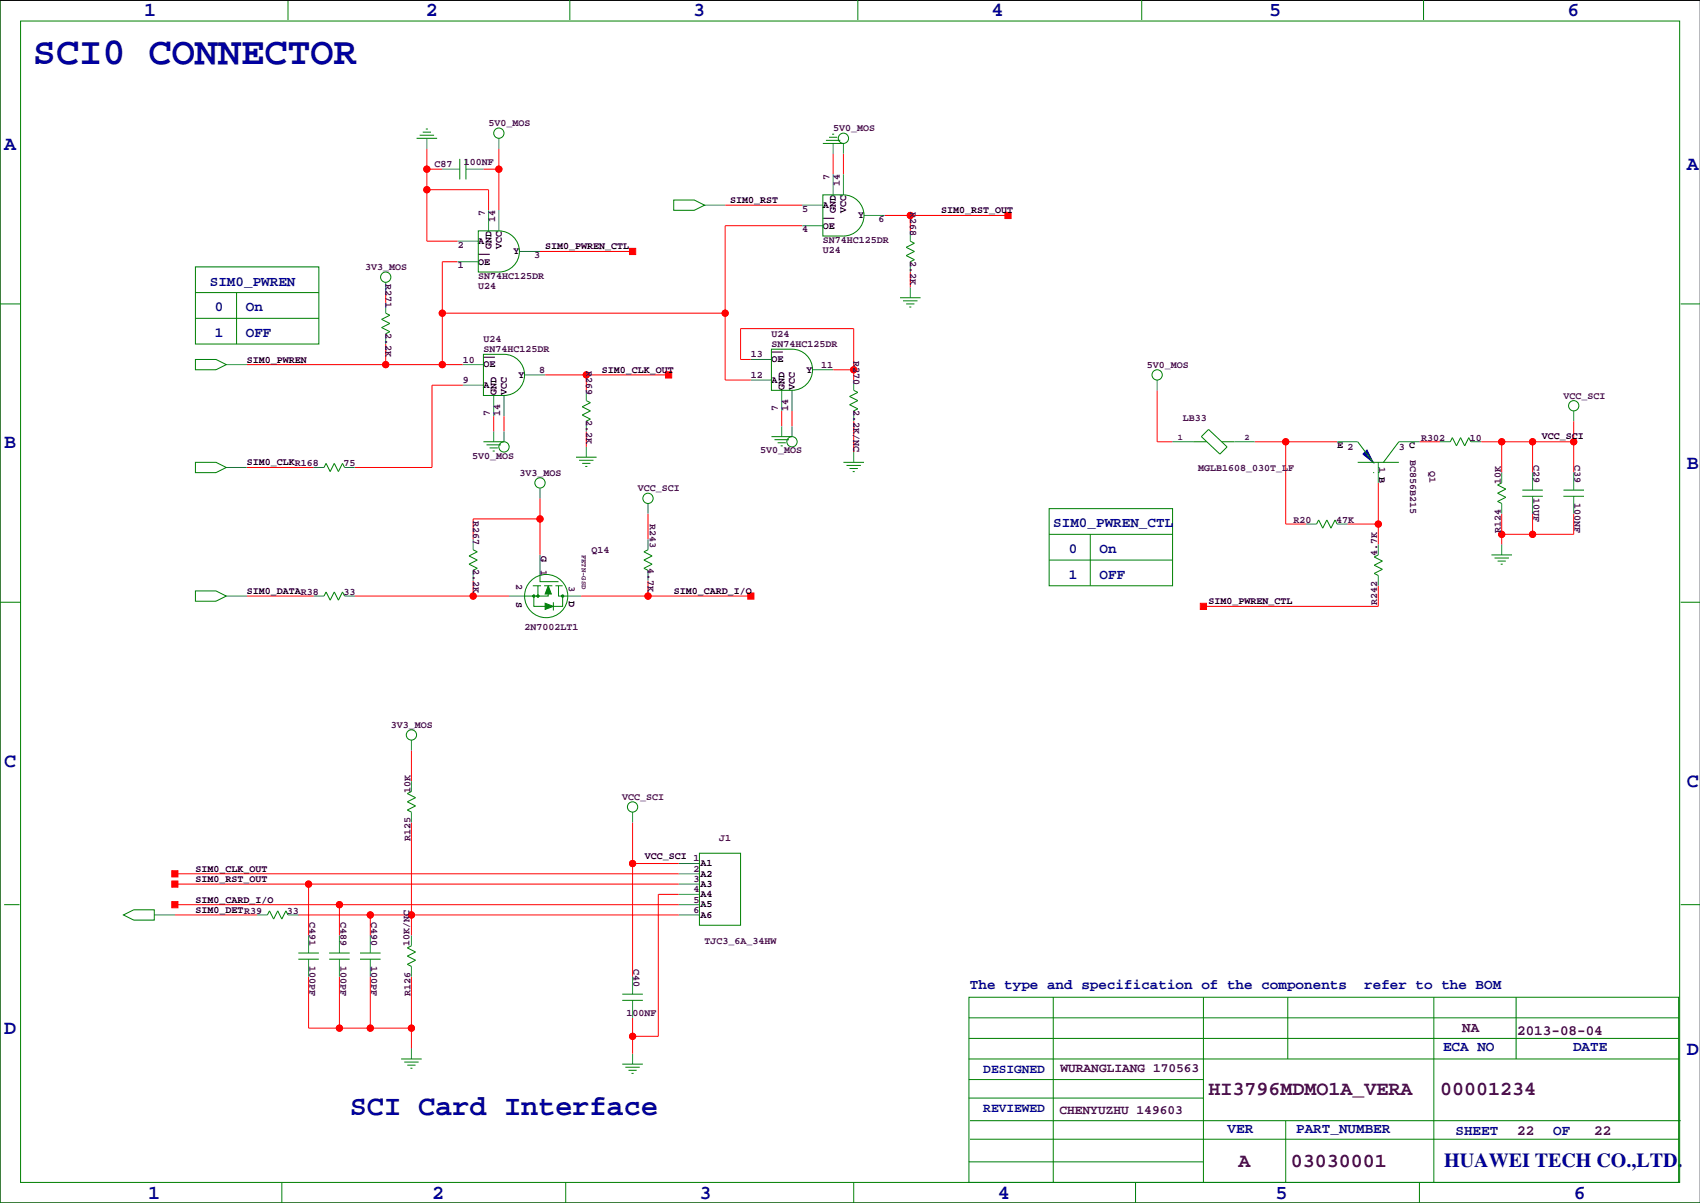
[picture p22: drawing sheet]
<svg xmlns="http://www.w3.org/2000/svg" width="420mm" height="297mm" viewBox="0 0 420 297" stroke-linecap="round" stroke-linejoin="round" font-family="sans-serif">
<defs><g id="words">
<text font-size="9.5" fill="#0000a0" x="8.1" y="15.7">SCI0 CONNECTOR</text>
<text font-size="7.1" fill="#0000a0" x="86.4" y="275.3">SCI Card Interface</text>
<g font-size="4.9" fill="#0000a0">
<text x="35.6" y="3.9">1</text>
<text x="105.2" y="3.9">2</text>
<text x="171.2" y="3.9">3</text>
<text x="244.9" y="3.9">4</text>
<text x="313.4" y="3.9">5</text>
<text x="387.1" y="3.9">6</text>
<text x="1" y="36.9">A</text>
<text x="416.6" y="42">A</text>
<text x="1" y="110.6">B</text>
<text x="416.6" y="115.7">B</text>
<text x="1" y="189.3">C</text>
<text x="416.6" y="194.4">C</text>
<text x="1" y="255.4">D</text>
<text x="416.6" y="260.5">D</text>
<text x="356.6" y="288">HUAWEI TECH CO.,LTD.</text>
<text x="36.6" y="296">1</text>
<text x="106.7" y="296">2</text>
<text x="172.7" y="296">3</text>
<text x="246.4" y="296">4</text>
<text x="315" y="296">5</text>
<text x="388.6" y="296">6</text>
</g>
<g font-size="4.9" fill="#400040">
<text x="298.5" y="270.5">HI3796MDMO1A_VERA</text>
<text x="355.6" y="270.5">00001234</text>
<text x="305.9" y="288.3">A</text>
<text x="318.8" y="288.3">03030001</text>
</g>
<g font-size="3.5" fill="#0000a0">
<text x="51.8" y="70.5">SIM0_PWREN</text>
<text x="53.1" y="76.9">0</text>
<text x="60.7" y="76.9">On</text>
<text x="53.1" y="83.2">1</text>
<text x="60.7" y="83.2">OFF</text>
<text x="260.1" y="130.2">SIM0_PWREN_CTL</text>
<text x="263.9" y="136.6">0</text>
<text x="271.5" y="136.6">On</text>
<text x="263.9" y="142.9">1</text>
<text x="271.5" y="142.9">OFF</text>
<text x="239.5" y="244.2">The type and specification of the components</text>
<text x="336.9" y="244.2">refer to the BOM</text>
<text x="356.4" y="259.4">ECA NO</text>
<text x="388.5" y="259.4">DATE</text>
<text x="303.1" y="279.7">VER</text>
<text x="320.1" y="279.7">PART_NUMBER</text>
<text x="359.4" y="280.3">SHEET</text>
<text x="383.5" y="280.3">OF</text>
</g>
<g font-size="3.5" fill="#400040">
<text x="361.1" y="254.9">NA</text>
<text x="374.6" y="255.7">2013-08-04</text>
<text x="374.6" y="280.3">22</text>
<text x="393.7" y="280.3">22</text>
</g>
<g font-size="3.2" fill="#0000a0">
<text x="242.8" y="264.9">DESIGNED</text>
<text x="242.8" y="274.5">REVIEWED</text>
</g>
<g font-size="3.2" fill="#400040">
<text x="261.9" y="264.7">WURANGLIANG 170563</text>
<text x="261.6" y="275.1">CHENYUZHU 149603</text>
</g>
<g font-size="2.5" fill="#400040">
<text x="120.6" y="31.1">5V0_MOS</text>
<text x="205.7" y="32.4">5V0_MOS</text>
<text x="107.3" y="41.3">C87</text>
<text x="114.5" y="40.8">100NF</text>
<text x="204.8" y="44.5" transform="rotate(-90 204.8 44.5)">7</text>
<text x="207.4" y="46" transform="rotate(-90 207.4 46)">14</text>
<text x="119.7" y="53.4" transform="rotate(-90 119.7 53.4)">7</text>
<text x="198.1" y="52.3">5</text>
<text x="224.8" y="52.4" transform="rotate(90 224.8 52.4)">R268</text>
<text x="122.3" y="54.9" transform="rotate(-90 122.3 54.9)">14</text>
<text x="198.1" y="57.4">4</text>
<text x="203.2" y="59.9">SN74HC125DR</text>
<text x="217" y="54.8">6</text>
<text x="113" y="61.2">2</text>
<text x="131.9" y="63.7">3</text>
<text x="203.2" y="62.4">U24</text>
<text x="224.8" y="64.4" transform="rotate(90 224.8 64.4)">2.2K</text>
<text x="90.2" y="66.7">3V3_MOS</text>
<text x="95.2" y="70.1" transform="rotate(90 95.2 70.1)">R271</text>
<text x="113" y="66.2">1</text>
<text x="118.1" y="68.8">SN74HC125DR</text>
<text x="118.1" y="71.3">U24</text>
<text x="95.2" y="82.2" transform="rotate(90 95.2 82.2)">2.2K</text>
<text x="190.5" y="83.2">U24</text>
<text x="114.3" y="89.5">10</text>
<text x="119.4" y="87">SN74HC125DR</text>
<text x="119.4" y="84.4">U24</text>
<text x="185.4" y="88.3">13</text>
<text x="190.5" y="85.7">SN74HC125DR</text>
<text x="210.8" y="89.2" transform="rotate(90 210.8 89.2)">R270</text>
<text x="114.3" y="94.6">9</text>
<text x="133.1" y="92.1">8</text>
<text x="144.8" y="91.7" transform="rotate(90 144.8 91.7)">R269</text>
<text x="185.4" y="93.3">12</text>
<text x="202.8" y="90.8">11</text>
<text x="283.2" y="90.8">5V0_MOS</text>
<text x="192.1" y="101.5" transform="rotate(-90 192.1 101.5)">7</text>
<text x="194.7" y="101.5" transform="rotate(-90 194.7 101.5)">14</text>
<text x="210.8" y="101.2" transform="rotate(90 210.8 101.2)">2.2K/NC</text>
<text x="386.1" y="98.4">VCC_SCI</text>
<text x="121" y="102.7" transform="rotate(-90 121 102.7)">7</text>
<text x="123.5" y="102.7" transform="rotate(-90 123.5 102.7)">14</text>
<text x="144.8" y="103.7" transform="rotate(90 144.8 103.7)">2.2K</text>
<text x="292.1" y="104">LB33</text>
<text x="116.6" y="113.2">5V0_MOS</text>
<text x="187.7" y="112">5V0_MOS</text>
<text x="345.4" y="111.1">3 C</text>
<text x="348.2" y="113.5" transform="rotate(90 348.2 113.5)">BC856B215</text>
<text x="350.9" y="108.8">R302</text>
<text x="363" y="108.8">10</text>
<text x="84.8" y="115.2">75</text>
<text x="128.3" y="117.5">3V3_MOS</text>
<text x="295.9" y="116.2">MGLB1608_030T_LF</text>
<text x="340.6" y="115.2" transform="rotate(90 340.6 115.2)">1 B</text>
<text x="353" y="116.3" transform="rotate(90 353 116.3)">Q1</text>
<text x="370.6" y="119.5" transform="rotate(-90 370.6 119.5)">10K</text>
<text x="378.7" y="114.8" transform="rotate(90 378.7 114.8)">C29</text>
<text x="388.8" y="114.8" transform="rotate(90 388.8 114.8)">C39</text>
<text x="157.5" y="121.3">VCC_SCI</text>
<text x="378.7" y="123" transform="rotate(90 378.7 123)">10UF</text>
<text x="388.8" y="124.3" transform="rotate(90 388.8 124.3)">100NF</text>
<text x="116.8" y="128.6" transform="rotate(90 116.8 128.6)">R267</text>
<text x="160.5" y="129.4" transform="rotate(90 160.5 129.4)">R243</text>
<text x="319.4" y="129.1">R20</text>
<text x="329.9" y="129.1">47K</text>
<text x="370.6" y="131.5" transform="rotate(-90 370.6 131.5)">R124</text>
<text x="146" y="136.5">Q14</text>
<text x="340.1" y="137.3" transform="rotate(-90 340.1 137.3)">4.7K</text>
<text x="116.8" y="140.6" transform="rotate(90 116.8 140.6)">2.2K</text>
<text x="133.6" y="140.8" transform="rotate(90 133.6 140.8)">1</text>
<text x="160" y="140.2" transform="rotate(90 160 140.2)">4.7K</text>
<text x="84.8" y="146.9">33</text>
<text x="127.5" y="144.1" transform="rotate(90 127.5 144.1)">2</text>
<text x="140.4" y="144.6" transform="rotate(90 140.4 144.6)">3</text>
<text x="340.1" y="149.3" transform="rotate(-90 340.1 149.3)">R242</text>
<text x="129.5" y="155.6">2N7002LT1</text>
<text x="96.5" y="179.7">3V3_MOS</text>
<text x="101.3" y="195.7" transform="rotate(-90 101.3 195.7)">10K</text>
<text x="153.7" y="197.5">VCC_SCI</text>
<text x="101.3" y="207.7" transform="rotate(-90 101.3 207.7)">R125</text>
<text x="177.6" y="207.6">J1</text>
<text x="171.2" y="215.3">2</text>
<text x="171.2" y="217.8">3</text>
<text x="171.2" y="220.3">4</text>
<text x="70.9" y="225.7">33</text>
<text x="76.4" y="227.6" transform="rotate(90 76.4 227.6)">C491</text>
<text x="84" y="227.6" transform="rotate(90 84 227.6)">C489</text>
<text x="91.7" y="227.6" transform="rotate(90 91.7 227.6)">C490</text>
<text x="171.2" y="222.9">5</text>
<text x="171.2" y="225.4">6</text>
<text x="101.1" y="233.5" transform="rotate(-90 101.1 233.5)">10K/NC</text>
<text x="174" y="233">TJC3_6A_34HW</text>
<text x="76.4" y="238.6" transform="rotate(90 76.4 238.6)">100PF</text>
<text x="84" y="238.6" transform="rotate(90 84 238.6)">100PF</text>
<text x="91.7" y="238.6" transform="rotate(90 91.7 238.6)">100PF</text>
<text x="156.4" y="239.3" transform="rotate(90 156.4 239.3)">C40</text>
<text x="101.3" y="245.8" transform="rotate(-90 101.3 245.8)">R126</text>
<text x="154.7" y="250.8">100NF</text>
</g>
<g font-size="2.5">
<text x="180.3" y="50.2">SIM0_RST</text>
<text x="203.2" y="51.4">A</text>
<text x="206.4" y="52.6" transform="rotate(-90 206.4 52.6)">GND</text>
<text x="209" y="52.6" transform="rotate(-90 209 52.6)">VCC</text>
<text x="211.9" y="53.9">Y</text>
<text x="232.4" y="52.7">SIM0_RST_OUT</text>
<text x="203.2" y="56.4">OE</text>
<text x="118.1" y="65.3">OE</text>
<text x="118.1" y="60.2">A</text>
<text x="121.3" y="61.5" transform="rotate(-90 121.3 61.5)">GND</text>
<text x="123.9" y="61.5" transform="rotate(-90 123.9 61.5)">VCC</text>
<text x="126.8" y="62.8">Y</text>
<text x="134.6" y="61.6">SIM0_PWREN_CTL</text>
<text x="61" y="89.5">SIM0_PWREN</text>
<text x="190.5" y="89.5">OE</text>
<text x="119.4" y="90.7">OE</text>
<text x="119.4" y="95.8">A</text>
<text x="128.1" y="93.3">Y</text>
<text x="148.6" y="92.1">SIM0_CLK_OUT</text>
<text x="190.5" y="94.5">A</text>
<text x="199.2" y="92">Y</text>
<text x="122.6" y="97.6" transform="rotate(-90 122.6 97.6)">GND</text>
<text x="125.2" y="97.6" transform="rotate(-90 125.2 97.6)">VCC</text>
<text x="193.7" y="96.4" transform="rotate(-90 193.7 96.4)">GND</text>
<text x="196.3" y="96.4" transform="rotate(-90 196.3 96.4)">VCC</text>
<text x="330.2" y="110.7">E 2</text>
<text x="380.7" y="108.3">VCC_SCI</text>
<text x="61" y="114.9">SIM0_CLKR168</text>
<text x="133.6" y="137.3" transform="rotate(90 133.6 137.3)">G</text>
<text x="61" y="146.7">SIM0_DATAR38</text>
<text x="127.5" y="148.7" transform="rotate(90 127.5 148.7)">S</text>
<text x="140.4" y="148.4" transform="rotate(90 140.4 148.4)">D</text>
<text x="166.4" y="146.7">SIM0_CARD_I/O</text>
<text x="298.5" y="149.2">SIM0_PWREN_CTL</text>
<text x="48.3" y="215.3">SIM0_CLK_OUT</text>
<text x="159.3" y="212.2">VCC_SCI 1</text>
<text x="173" y="213.9">A1</text>
<text x="48.3" y="217.8">SIM0_RST_OUT</text>
<text x="173" y="216.5">A2</text>
<text x="173" y="219">A3</text>
<text x="173" y="221.5">A4</text>
<text x="48.3" y="222.9">SIM0_CARD_I/O</text>
<text x="48.3" y="225.4">SIM0_DETR39</text>
<text x="173" y="224.1">A5</text>
<text x="173" y="226.6">A6</text>
</g>
<g font-size="2.1" fill="#400040">
<text x="290.8" y="108.6">1</text>
<text x="307.3" y="108.6">2</text>
</g>
<text font-size="1.8" fill="#400040" x="143.7" y="137" transform="rotate(90 143.7 137)">FETN-GSD</text>
</g></defs>
<path d="M419.9 .1h-419.9v296.9h419.9M203.2 53.9h2.8M118.1 62.8h2.8M119.4 88.2h2.8M190.5 86.9h2.8" fill="none" stroke="#000" stroke-width=".25"/>
<g fill="none" stroke="#f00" stroke-width=".25">
<path d="M105.4 36.7v22.8h7.6M123.2 36.7v15.2M205.7 38v5M208.3 38v5M105.4 41.8h3.8M105.4 46.8h15.2v5.1M119.4 41.8h3.8M179.1 50.7h19M198.1 55.7h-19v38.1h6.3M218.4 53.2h30.5M224.8 53.2v3.8M95.2 72.2v2.6"/>
<path d="M109.2 77.3h69.9M113 64.6h-3.8v25.4M133.3 62.1h22.9M224.8 67.2v3.8M61 90h53.3M95.2 84.9v5.1M114.3 95.1h-7.6v20.3h-19.1M134.6 92.6h30.5M144.8 92.6v3.8M185.4 88.8h-2.5v-7.7h27.9v12.7M205.7 91.3h5.1M285.8 96.4v12.7h3.8"/>
<path d="M61 115.4h16.5M121.9 102.7v3.8M124.5 102.7v3.8M144.8 106.5v3.8M193 101.5v3.8M195.6 101.5v3.8M210.8 104v7.6M309.9 109.1h20.3M317.5 109.1v20.3h5.1M340.4 119.2v15.3M350.5 109.1h5.1M365.8 109.1h22.8"/>
<path d="M370.8 109.1v7.6M378.5 109.1v7.6M388.6 104v12.7M133.3 128.1h-16.5v5.1M133.3 123v14M160 126.9v6.3M332.7 129.4h7.7M370.8 126.9v7.6M378.5 126.9v5M388.6 126.9v5h-17.8M61 147.2h16.5M87.6 147.2h38.1"/>
<path d="M116.8 143.4v3.8M143.5 147.2h41.9M160 143.4v3.8M340.4 144.6v5.1h-43.2M101.6 185.3v7.6M43.2 215.8h124.4M43.2 218.3h124.4M76.2 218.3v12.7M101.6 203.1v27.9M156.2 203.1v38.1M156.2 213.2h11.4M43.2 225.9h20.3"/>
<path d="M43.2 223.4h124.4M73.7 225.9h93.9M83.8 223.4v7.6M91.4 225.9v5.1M167.6 220.8h-5v35.1h-6.4M76.2 241.2v12.7h25.4M83.8 241.2v12.7M91.4 241.2v12.7M101.6 241.2v17.7M156.2 251.3v8.9"/>
<circle cx="105.4" cy="46.8" r=".76"/>
<circle cx="105.4" cy="41.8" r=".76"/>
<circle cx="123.2" cy="41.8" r=".76"/>
<circle cx="224.8" cy="53.2" r=".76"/>
<circle cx="109.2" cy="77.3" r=".76"/>
<circle cx="179.1" cy="77.3" r=".76"/>
<circle cx="95.3" cy="90" r=".76"/>
<circle cx="109.2" cy="90" r=".76"/>
<circle cx="144.8" cy="92.6" r=".76"/>
<circle cx="210.8" cy="91.3" r=".76"/>
<circle cx="317.5" cy="109.1" r=".76"/>
<circle cx="370.8" cy="109.1" r=".76"/>
<circle cx="378.5" cy="109.1" r=".76"/>
<circle cx="388.6" cy="109.1" r=".76"/>
<circle cx="133.4" cy="128.1" r=".76"/>
<circle cx="340.4" cy="129.4" r=".76"/>
<circle cx="370.8" cy="131.9" r=".76"/>
<circle cx="378.5" cy="131.9" r=".76"/>
<circle cx="116.8" cy="147.2" r=".76"/>
<circle cx="160" cy="147.2" r=".76"/>
<circle cx="76.2" cy="218.3" r=".76"/>
<circle cx="156.2" cy="213.2" r=".76"/>
<circle cx="83.8" cy="223.4" r=".76"/>
<circle cx="91.4" cy="225.9" r=".76"/>
<circle cx="101.6" cy="225.9" r=".76"/>
<circle cx="83.8" cy="253.9" r=".76"/>
<circle cx="91.4" cy="253.9" r=".76"/>
<circle cx="101.6" cy="253.9" r=".76"/>
<circle cx="156.2" cy="255.9" r=".76"/>
</g>
<g fill="#f00" stroke="#f00" stroke-width=".25">
<path d="M42.4 222.6h1.5v1.5h-1.5z" fill-rule="evenodd"/>
<path d="M42.4 215h1.5v1.5h-1.5z" fill-rule="evenodd"/>
<path d="M42.4 217.5h1.5v1.6h-1.5z" fill-rule="evenodd"/>
<path d="M296.4 149h1.5v1.5h-1.5z" fill-rule="evenodd"/>
<path d="M248.2 52.4h1.5v1.6h-1.5z" fill-rule="evenodd"/>
<path d="M155.4 61.3h1.6v1.6h-1.6z" fill-rule="evenodd"/>
<path d="M164.3 91.8h1.6v1.5h-1.6z" fill-rule="evenodd"/>
<path d="M184.7 146.4h1.5v1.5h-1.5z" fill-rule="evenodd"/>
<circle cx="101.6" cy="225.9" r=".76"/>
<circle cx="91.4" cy="225.9" r=".76"/>
<circle cx="83.8" cy="253.9" r=".76"/>
<circle cx="101.6" cy="253.9" r=".76"/>
<circle cx="91.4" cy="253.9" r=".76"/>
<circle cx="156.2" cy="213.2" r=".76"/>
<circle cx="156.2" cy="255.9" r=".76"/>
<circle cx="83.8" cy="223.4" r=".76"/>
<circle cx="76.2" cy="218.3" r=".76"/>
<circle cx="370.8" cy="109.1" r=".76"/>
<circle cx="388.6" cy="109.1" r=".76"/>
<circle cx="378.5" cy="109.1" r=".76"/>
<circle cx="378.5" cy="131.9" r=".76"/>
<circle cx="370.8" cy="131.9" r=".76"/>
<circle cx="317.5" cy="109.1" r=".76"/>
<circle cx="224.8" cy="53.2" r=".76"/>
<circle cx="340.4" cy="129.4" r=".76"/>
<circle cx="95.3" cy="90" r=".76"/>
<circle cx="109.2" cy="90" r=".76"/>
<circle cx="109.2" cy="77.3" r=".76"/>
<circle cx="179.1" cy="77.3" r=".76"/>
<circle cx="144.8" cy="92.6" r=".76"/>
<circle cx="160" cy="147.2" r=".76"/>
<circle cx="210.8" cy="91.3" r=".76"/>
<circle cx="105.4" cy="41.8" r=".76"/>
<circle cx="105.4" cy="46.8" r=".76"/>
<circle cx="123.2" cy="41.8" r=".76"/>
<circle cx="116.8" cy="147.2" r=".76"/>
<circle cx="133.4" cy="128.1" r=".76"/>
</g>
<g fill="none" stroke="#008080" stroke-width=".25">
<path d="M105.4 34.1v2.6M123.2 34.1v2.6M205.7 35.4v2.6M208.3 35.4v2.6M109.2 41.8h4.3M113 59.5h5.1M115.1 41.8h4.3M120.6 51.9v5.1M123.2 51.9v5.1M174 50.7h5.1M198.1 50.7h5.1M198.1 55.7h5.1"/>
<path d="M205.7 43v5.1M208.3 43v5.1M213.4 53.2h5M224.8 57v2.5M95.2 69.7v2.5M95.2 74.8v2.5M113 64.6h5.1M128.3 62.1h5M224.8 64.6v2.6M224.8 71v2.5M55.9 90h5.1M95.2 82.4v2.5"/>
<path d="M114.3 90h5.1M114.3 95.1h5.1M121.9 97.6v5.1M124.5 97.6v5.1M129.5 92.6h5.1M144.8 96.4v2.5M185.4 88.8h5.1M185.4 93.8h5.1M193 96.4v5.1M195.6 96.4v5.1M200.7 91.3h5M210.8 93.8v2.6"/>
<path d="M285.8 93.8v2.6M55.9 115.4h5.1M77.5 115.4h2.5M85.1 115.4h2.5M121.9 106.5v2.6M124.5 106.5v2.6M144.8 104v2.5M144.8 110.3v2.6M193 105.3v2.5M195.6 105.3v2.5M210.8 101.5v2.5M210.8 111.6v2.6"/>
<path d="M289.6 109.1h5M304.8 109.1h5.1M330.2 109.1h5.1M340.4 114.2v5M345.4 109.1h5.1M355.6 109.1h2.5M363.2 109.1h2.6M370.8 116.7v2.5M378.5 116.7v4.3M388.6 101.5v2.5M388.6 116.7v4.3M116.8 133.2v2.5"/>
<path d="M133.3 120.5v2.5M133.3 137v5.1M160 124.3v2.6M160 133.2v2.5M322.6 129.4h2.5M330.2 129.4h2.5M340.4 134.5v2.5M370.8 124.3v2.6M370.8 134.5v2.5M378.5 122.5v4.4M388.6 122.5v4.4M55.9 147.2h5.1"/>
<path d="M77.5 147.2h2.5M85.1 147.2h2.5M116.8 140.8v2.6M125.7 147.2h3.8M140.2 147.2h3.3M160 140.8v2.6M340.4 142.1v2.5M101.6 182.7v2.6M101.6 192.9v2.5M101.6 200.5v2.6M156.2 200.5v2.6M167.6 213.2h5.1"/>
<path d="M167.6 215.8h5.1M167.6 218.3h5.1M38.1 225.9h5.1M63.5 225.9h2.5M71.1 225.9h2.6M76.2 231v4.3M76.2 236.8v4.4M83.8 231v4.3M83.8 236.8v4.4M91.4 231v4.3M91.4 236.8v4.4M101.6 231v2.5"/>
<path d="M101.6 238.6v2.6M167.6 225.9h5.1M167.6 220.8h5.1M167.6 223.4h5.1M101.6 258.9v2.6M156.2 241.2v4.3M156.2 247v4.3M156.2 260.2v2.5"/>
</g>
<g fill="none" stroke="#008000" stroke-width=".25">
<path d="M0 -.1v297.1h419.9M71.1 0v4.9M140.7 0v4.9M211.8 0v4.9M281.9 0v4.9M351.5 0v4.9M5.1 5.2h409.7v286.8h-409.7zM102.9 34.1h5M103.6 33.4h3.6M104.4 32.6h2M105.2 31.9h.5M113.5 39.2v5.1"/>
<path d="M115.1 39.2v5.1M203.2 35.4h5.1M204 34.7h3.5M204.7 33.9h2.1M205.5 33.1h.5M118.1 57h5.1a5.1 5.1 0 0 1 5.1 5.1 5.1 5.1 0 0 1-5.1 5.1h-5.1zM166.4 49.4h5l2.6 1.3-2.6 1.2h-5zM203.2 48.1h5.1a5.1 5.1 0 0 1 5.1 5.1 5.1 5.1 0 0 1-5.1 5.1h-5.1zM224.8 59.5l1 .6-2 1 2 1-2 1 2 1-1 .5M0 75h5.1M48.3 65.9h30.4v19h-30.4zM48.3 78.6h30.4"/>
<path d="M48.3 72.2h30.4M58.4 72.2v12.7M95.2 77.3l1.1 .5-2.1 1.1 2.1 1-2.1 1 2.1 1-1.1 .5M222.2 73.5h5.1M223 74.3h3.6M223.8 75h2M224.5 75.8h.5M415 75h4.9M48.3 88.8h5l2.6 1.2-2.6 1.3h-5zM119.4 87.5h5.1a5.1 5.1 0 0 1 5 5.1 5.1 5.1 0 0 1-5 5h-5.1zM144.8 98.9l1 .5-2 1 2 1.1-2 1 2 1-1 .5M190.5 86.2h5.1a5.1 5.1 0 0 1 5.1 5.1 5.1 5.1 0 0 1-5.1 5.1h-5.1z"/>
<path d="M210.8 96.4l1 .5-2 1 2 1-2 1 2 1.1-1 .5M48.3 114.2h5l2.6 1.2-2.6 1.3h-5zM80 115.4l.5-1 1 2 1-2 1.1 2 1-2 .5 1M119.4 109.1h5.1M120.1 109.8h3.6M120.9 110.6h2M121.7 111.4h.5M142.2 112.9h5.1M143 113.7h3.6M143.8 114.4h2M144.5 115.2h.5M190.5 107.8h5.1"/>
<path d="M191.3 108.6h3.5M192 109.3h2.1M192.8 110.1h.5M208.3 114.2h5.1M209 114.9h3.6M209.8 115.7h2M210.6 116.4h.5M294.6 109.1h3.3M298.4 106l4.6 4.3-1.8 1.8-4.5-4.3zM301.8 109.1h3M335.3 114.2h10.1M335.3 109.1l3.8 5.1"/>
<path d="M339.1 116.7h.1M340.4 116.7h.1M340.4 115.4h.1M345.4 109.1l-3.8 5.1M358.1 109.1l.5-1 1.1 2 1-2 1 2 1-2 .5 1M370.8 119.2l-1 .5 2.1 1.1-2.1 1 2.1 1-2.1 1 1 .5M116.8 135.7l1.1 .6-2.1 1 2.1 1-2.1 1 2.1 1-1.1 .5M142.2 138.3h.1M160 135.7l-1 .6 2 1-2 1 2 1-2 1 1 .5M259.1 125.6h30.5v19h-30.5zM259.1 138.3h30.5M259.1 131.9h30.5"/>
<path d="M269.2 131.9v12.7M325.1 129.4l.5-1 1 2 1.1-2 1 2 1-2 .5 1M340.4 137l-1.1 .5 2.1 1-2.1 1.1 2.1 1-2.1 1 1.1 .5M368.3 137h5.1M369.1 137.8h3.5M369.8 138.5h2.1M370.6 139.3h.5M375.9 121h5.1M375.9 122.5h5.1M386.1 121h5.1M386.1 122.5h5.1M0 148.7h5.1"/>
<path d="M48.3 145.9h5l2.6 1.3-2.6 1.2h-5zM80 147.2l.5-1 1 2 1-2 1.1 2 1-2 .5 1M131.6 144.6h2M131.8 147.2v2.5h2.8M132.8 144.6v2.6M133.3 142.1v1.5h4.6M134.4 144.6h2M135.4 146.7v.5h-5.9M136.7 148.7v2M137.2 144.6h1.7M137.9 144.6v2.6h2.3M138.9 147.2v2.5h-2.2"/>
<path d="M143.5 144.6h.1M415 148.7h4.9M101.6 195.4l-1 .5 2 1.1-2 1 2 1-2 1 1 .5M172.7 210.7h10.2v17.8h-10.2zM1 223.4h3.8M30.5 225.9l2.5-1.3h5.1v2.6h-5.1zM66 225.9l.5-1 1.1 2 1-2 1 2 1-2 .5 1M73.7 235.3h5M73.7 236.8h5M81.3 235.3h5.1M81.3 236.8h5.1M88.9 235.3h5.1"/>
<path d="M88.9 236.8h5.1M101.6 233.5l-1 .5 2 1.1-2 1 2 1-2 1 1 .5M173.5 223.4h.1M415 223.4h4.9M153.7 245.5h5M153.7 247h5M239.3 246.2h175.2v45.8h-175.2zM239.3 251.3h175.2M239.3 256.4h175.2M260.1 246.2v45.8M297.2 246.2v45.8M318 246.2v15.3"/>
<path d="M354.1 246.2v45.8M374.4 246.2v15.3M99.1 261.5h5M99.8 262.2h3.6M100.6 263h2M101.3 263.8h.6M153.7 262.7h5M154.4 263.5h3.6M155.2 264.3h2M156 265h.5M239.3 261.5h175.2M239.3 266.6h57.9"/>
<path d="M239.3 271.1h57.9M239.5 276.7h175.5M317.5 276.7v15.3M69.6 292v5M139.7 292v5M210.8 292v5M239.3 286.9h57.9M239.5 281.3h175M280.4 292v5M350.5 292v5M383.5 287.4h.1"/>
<circle cx="123.2" cy="32.9" r="1.27"/>
<circle cx="208.3" cy="34.1" r="1.27"/>
<circle cx="95.2" cy="68.4" r="1.27"/>
<circle cx="285.7" cy="92.6" r="1.27"/>
<circle cx="124.5" cy="110.3" r="1.27"/>
<circle cx="133.3" cy="119.2" r="1.27"/>
<circle cx="195.6" cy="109.1" r="1.27"/>
<circle cx="388.6" cy="100.2" r="1.27"/>
<circle cx="160" cy="123" r="1.27"/>
<circle cx="131.8" cy="147.2" r=".25"/>
<circle cx="132.8" cy="147.2" r=".25"/>
<circle cx="134.9" cy="147.2" r="5.3"/>
<circle cx="138.9" cy="147.2" r=".25"/>
<circle cx="101.6" cy="181.5" r="1.27"/>
<circle cx="156.2" cy="199.2" r="1.27"/>
</g>
<g fill="#008000" stroke="#008000" stroke-width=".25">
<path d="M134.6 149l2.1 .7-2.1 .8z" fill-rule="evenodd"/>
<path d="M135.4 144.6l.7 2.1h-1.5z" fill-rule="evenodd"/>
<circle cx="138.9" cy="147.2" r=".25"/>
<circle cx="132.8" cy="147.2" r=".25"/>
<circle cx="131.8" cy="147.2" r=".25"/>
</g>
<path d="M337.6 111.1l1.5 3.1-2.6-2.1z" fill-rule="evenodd" fill="#0000a0" stroke="#0000a0" stroke-width=".25"/>
<use href="#words"/>
</svg>
